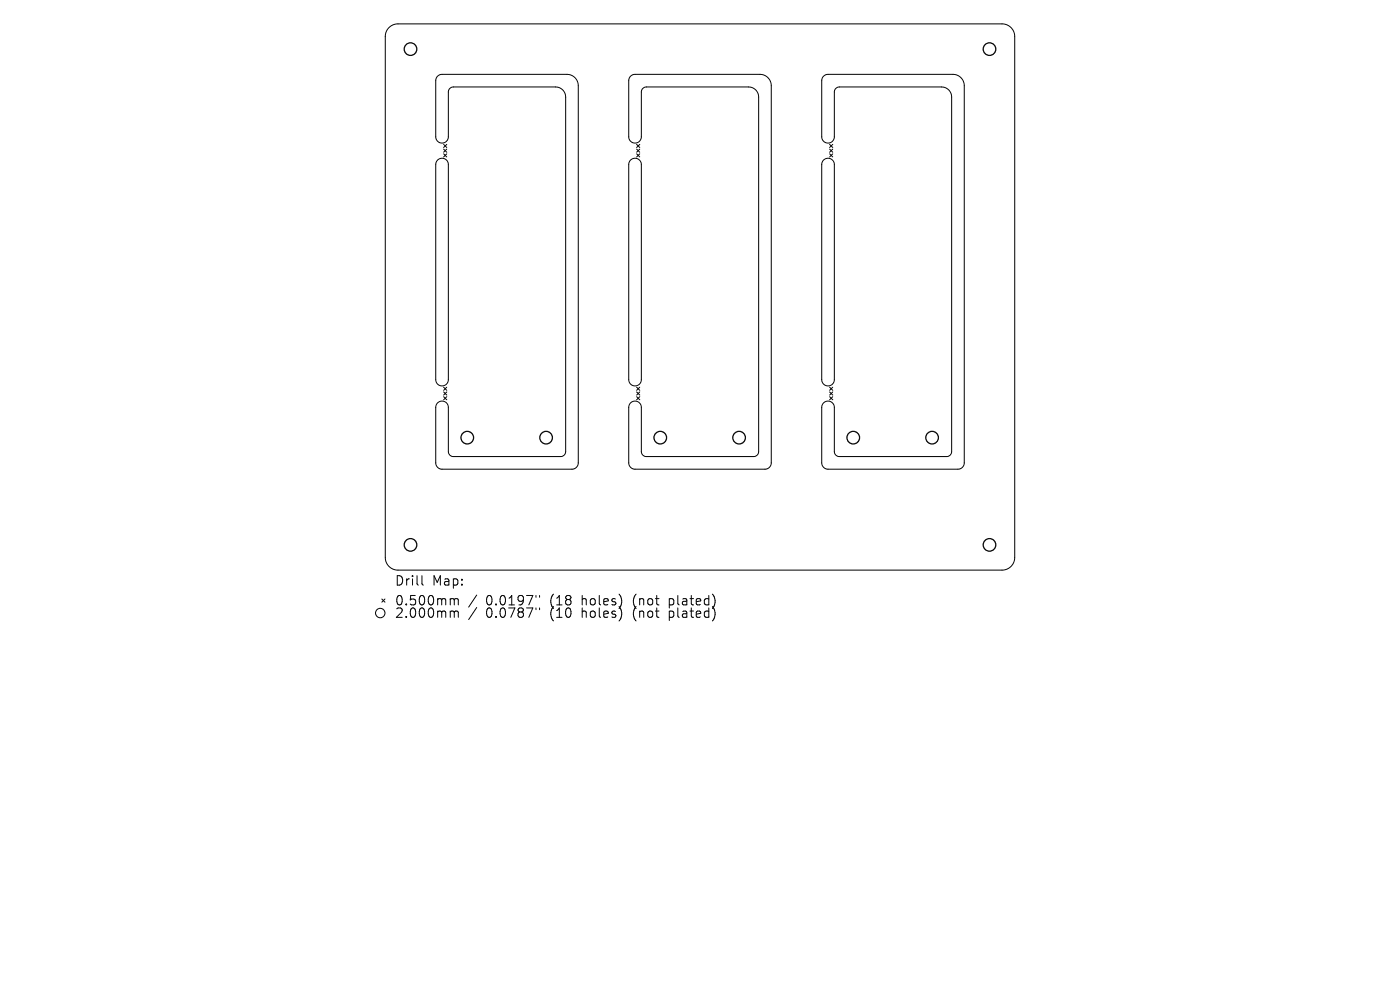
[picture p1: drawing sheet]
<svg xmlns="http://www.w3.org/2000/svg" width="297mm" height="210mm" viewBox="0 0 297 210" stroke-linecap="round" stroke-linejoin="round" font-family="sans-serif">
<defs><g id="words">
<g font-size="2.8">
<text x="83.7" y="124.5">Drill</text>
<text x="91.7" y="124.5">Map:</text>
<text x="83.7" y="128.7">0.500mm</text>
<text x="83.7" y="131.3">2.000mm</text>
<text x="103.1" y="128.7">0.0197&quot;</text>
<text x="103.1" y="131.3">0.0787&quot;</text>
<text x="116.8" y="128.7">(18</text>
<text x="116.8" y="131.3">(10</text>
<text x="123.7" y="128.7">holes)</text>
<text x="123.7" y="131.3">holes)</text>
<text x="134.8" y="128.7">(not</text>
<text x="134.8" y="131.3">(not</text>
<text x="142.6" y="128.7">plated)</text>
<text x="142.6" y="131.3">plated)</text>
</g>
</g></defs>
<g fill="none" stroke="#000" stroke-width=".21">
<path d="M82.5 5.9a2.68 2.68 0 0 1 1.9-.8h128.2a2.68 2.68 0 0 1 2.7 2.6v110.6a2.68 2.68 0 0 1-2.7 2.6h-128.2a2.68 2.68 0 0 1-2.7-2.6v-110.6a2.68 2.68 0 0 1 .8-1.8zM92.8 16.2l1-.4h26.5a2.41 2.41 0 0 1 2.4 2.4v80a1.34 1.34 0 0 1-1.4 1.3h-27.5a1.34 1.34 0 0 1-1.4-1.3v-11.8a1.34 1.34 0 0 1 1.4-1.3 1.34 1.34 0 0 1 1.3 1.3v9.4a1.07 1.07 0 0 0 1.1 1.1h22.7a1.07 1.07 0 0 0 1.1-1.1v-75.2a2.14 2.14 0 0 0-2.1-2.2h-21.7a1.07 1.07 0 0 0-1.1 1.1v9.5a1.34 1.34 0 0 1-1.3 1.4 1.34 1.34 0 0 1-1.4-1.4v-11.9zM133.8 16.2l.9-.4h26.5a2.41 2.41 0 0 1 2.4 2.4v80a1.34 1.34 0 0 1-1.3 1.3h-27.6a1.34 1.34 0 0 1-1.3-1.3v-11.8a1.34 1.34 0 0 1 1.3-1.3 1.34 1.34 0 0 1 1.4 1.3v9.4a1.07 1.07 0 0 0 1 1.1h22.8a1.07 1.07 0 0 0 1-1.1v-75.2a2.14 2.14 0 0 0-2.1-2.2h-21.7a1.07 1.07 0 0 0-1 1.1v9.5a1.34 1.34 0 0 1-1.4 1.4 1.34 1.34 0 0 1-1.3-1.4v-11.9zM174.7 16.2l1-.4h26.5a2.41 2.41 0 0 1 2.4 2.4v80a1.34 1.34 0 0 1-1.4 1.3h-27.5a1.34 1.34 0 0 1-1.4-1.3v-11.8a1.34 1.34 0 0 1 1.4-1.3 1.34 1.34 0 0 1 1.3 1.3v9.4a1.07 1.07 0 0 0 1.1 1.1h22.7a1.07 1.07 0 0 0 1.1-1.1v-75.2a2.14 2.14 0 0 0-2.2-2.2h-21.6a1.07 1.07 0 0 0-1.1 1.1v9.5a1.34 1.34 0 0 1-1.3 1.4 1.34 1.34 0 0 1-1.4-1.4v-11.9zM92.8 34a1.34 1.34 0 0 1 1.5-.3 1.34 1.34 0 0 1 .8 1.2v45.6a1.34 1.34 0 0 1-1.3 1.4 1.34 1.34 0 0 1-1.4-1.4v-45.6zM94.1 30.6l.7 .7M94.1 31.6l.7 .7M94.1 32.6l.7 .7M94.8 30.6l-.7 .7M94.8 31.6l-.7 .7M94.8 32.6l-.7 .7M133.8 34a1.34 1.34 0 0 1 1.4-.3 1.34 1.34 0 0 1 .9 1.2v45.6a1.34 1.34 0 0 1-1.4 1.4 1.34 1.34 0 0 1-1.3-1.4v-45.6z"/>
<path d="M135.1 30.6l.6 .7M135.1 31.6l.6 .7M135.1 32.6l.6 .7M135.7 30.6l-.6 .7M135.7 31.6l-.6 .7M135.7 32.6l-.6 .7M174.7 34a1.34 1.34 0 0 1 1.5-.3 1.34 1.34 0 0 1 .8 1.2v45.6a1.34 1.34 0 0 1-1.3 1.4 1.34 1.34 0 0 1-1.4-1.4v-45.6zM176 30.6l.7 .7M176 31.6l.7 .7M176 32.6l.7 .7M176.7 30.6l-.7 .7M176.7 31.6l-.7 .7"/>
<path d="M176.7 32.6l-.7 .7M94.1 82.1l.7 .7M94.1 83.1l.7 .7M94.1 84.1l.7 .7M94.8 82.1l-.7 .7M94.8 83.1l-.7 .7M94.8 84.1l-.7 .7M135.1 82.1l.6 .7M135.1 83.1l.6 .7M135.1 84.1l.6 .7M135.7 82.1l-.6 .7M135.7 83.1l-.6 .7"/>
<path d="M135.7 84.1l-.6 .7M176 82.1l.7 .7M176 83.1l.7 .7M176 84.1l.7 .7M176.7 82.1l-.7 .7M176.7 83.1l-.7 .7M176.7 84.1l-.7 .7M81 127.1l.7 .6M81.7 127.1l-.7 .6M89.5 122.1v1.7l.3 .3M95.8 127l.5 .1 .1 .2M95.8 129.6l.5 .1 .1 .2"/>
<path d="M96.4 127.3l.3-.3 .4 .1 .1 1.2M96.4 127.3v1M96.4 129.9v1.1M96.4 129.9l.3-.3 .4 .1 .1 1.3M101.1 126.2l-1.7 2.6M101.1 128.9l-1.7 2.5M113.7 126.3v.4M113.7 129v.3M114.5 126.3v.4M114.5 129v.3"/>
<circle cx="80.7" cy="130" r="1"/>
</g>
<g fill="none" stroke="#000" stroke-width=".27">
<circle cx="87.1" cy="10.4" r="1.34"/>
<circle cx="209.9" cy="10.4" r="1.34"/>
<circle cx="99.1" cy="92.8" r="1.34"/>
<circle cx="115.9" cy="92.8" r="1.34"/>
<circle cx="140.1" cy="92.8" r="1.34"/>
<circle cx="156.8" cy="92.8" r="1.34"/>
<circle cx="181" cy="92.8" r="1.34"/>
<circle cx="197.7" cy="92.8" r="1.34"/>
<circle cx="87.1" cy="115.6" r="1.34"/>
<circle cx="209.9" cy="115.6" r="1.34"/>
</g>
<use href="#words"/>
</svg>
